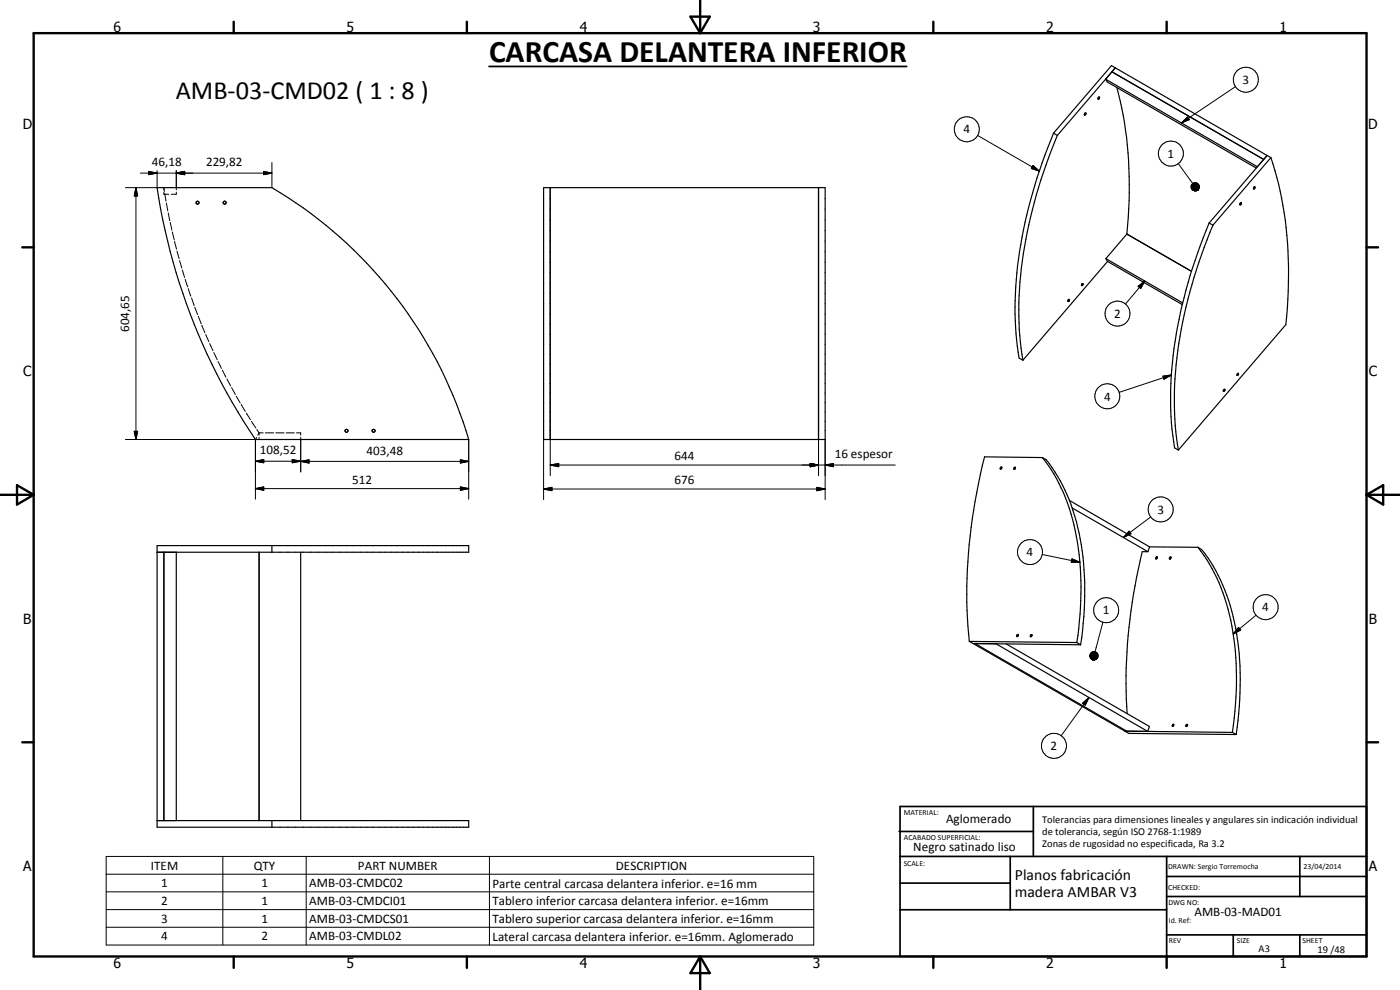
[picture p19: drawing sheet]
<svg xmlns="http://www.w3.org/2000/svg" width="420mm" height="297mm" viewBox="0 0 420 297" stroke-linecap="round" stroke-linejoin="round" font-family="sans-serif">
<defs><g id="words">
<text font-size="9.4" x="146.8" y="18.6">CARCASA DELANTERA INFERIOR</text>
<text font-size="7.9" x="52.7" y="29.8">AMB-03-CMD02 ( 1 : 8 )</text>
<g font-size="4.7">
<text x="304.6" y="263.9">Planos fabricación</text>
<text x="304.6" y="269.3">madera AMBAR V3</text>
</g>
<g font-size="4.2">
<text x="34" y="9.6">6</text>
<text x="104" y="9.6">5</text>
<text x="174" y="9.6">4</text>
<text x="244" y="9.6">3</text>
<text x="314" y="9.6">2</text>
<text x="384" y="9.6">1</text>
<text x="6.8" y="38.7">D</text>
<text x="410.6" y="38.7">D</text>
<text x="7" y="112.9">C</text>
<text x="410.8" y="112.9">C</text>
<text x="7" y="187.1">B</text>
<text x="410.8" y="187.1">B</text>
<text x="7" y="261.4">A</text>
<text x="410.8" y="261.4">A</text>
<text x="34" y="290.4">6</text>
<text x="104" y="290.4">5</text>
<text x="174" y="290.4">4</text>
<text x="244" y="290.4">3</text>
<text x="314" y="290.4">2</text>
<text x="384" y="290.4">1</text>
</g>
<g font-size="3.9">
<text x="372.9" y="25.2">3</text>
<text x="289.2" y="40">4</text>
<text x="350.4" y="47.3">1</text>
<text x="45.6" y="49.9">46,18</text>
<text x="61.8" y="49.9">229,82</text>
<text x="334.4" y="95.4">2</text>
<text x="38.7" y="99.6" transform="rotate(-90 38.7 99.6)">604,65</text>
<text x="331.3" y="120.2">4</text>
<text x="78" y="136.3">108,52</text>
<text x="110" y="136.4">403,48</text>
<text x="250.5" y="137.3">16 espesor</text>
<text x="202.4" y="138">644</text>
<text x="105.7" y="145.1">512</text>
<text x="202.4" y="145.2">676</text>
<text x="347.3" y="154.1">3</text>
<text x="308.1" y="166.9">4</text>
<text x="331" y="184.3">1</text>
<text x="378.8" y="183.4">4</text>
<text x="315.3" y="225">2</text>
<text x="283.9" y="247.1">Aglomerado</text>
<text x="274.1" y="255.3">Negro satinado liso</text>
<text x="45.3" y="260.9">ITEM</text>
<text x="76.1" y="260.9">QTY</text>
<text x="107.4" y="260.9">PART NUMBER</text>
<text x="184.9" y="260.9">DESCRIPTION</text>
<text x="48.4" y="266.2">1</text>
<text x="78.4" y="266.2">1</text>
<text x="92.8" y="266.2">AMB-03-CMDC02</text>
<text x="147.8" y="266.3">Parte central carcasa delantera inferior. e=16 mm</text>
<text x="48.4" y="271.5">2</text>
<text x="78.4" y="271.5">1</text>
<text x="92.8" y="271.5">AMB-03-CMDCI01</text>
<text x="147.8" y="271.6">Tablero inferior carcasa delantera inferior. e=16mm</text>
<text x="358.5" y="275">AMB-03-MAD01</text>
<text x="48.4" y="276.9">3</text>
<text x="78.4" y="276.9">1</text>
<text x="92.8" y="276.9">AMB-03-CMDCS01</text>
<text x="147.8" y="276.9">Tablero superior carcasa delantera inferior. e=16mm</text>
<text x="48.4" y="282.2">4</text>
<text x="78.4" y="282.2">2</text>
<text x="92.8" y="282.2">AMB-03-CMDL02</text>
<text x="147.8" y="282.2">Lateral carcasa delantera inferior. e=16mm. Aglomerado</text>
</g>
<g font-size="3.1">
<text x="312.7" y="246.8">Tolerancias para dimensiones lineales y angulares sin indicación individual</text>
<text x="312.7" y="250.4">de tolerancia, según ISO 2768-1:1989</text>
<text x="312.7" y="254">Zonas de rugosidad no especificada, Ra 3.2</text>
<text x="377.7" y="285.6">A3</text>
<text x="395.4" y="285.9">19 /48</text>
</g>
<g font-size="2.4">
<text x="271.2" y="244.4">MATERIAL:</text>
<text x="271.3" y="252">ACABADO SUPERFICIAL:</text>
<text x="271.2" y="259.7">SCALE:</text>
<text x="350.6" y="260.8">DRAWN: Sergio Torremocha</text>
<text x="391.2" y="260.6">23/04/2014</text>
<text x="350.6" y="267">CHECKED:</text>
<text x="350.6" y="271.4">DWG NO:</text>
<text x="350.8" y="276.9">Id. Ref:</text>
<text x="350.8" y="282.8">REV</text>
<text x="371.2" y="282.9">SIZE</text>
<text x="390.9" y="282.9">SHEET</text>
</g>
</g></defs>
<g fill="none" stroke="#000" stroke-width=".3">
<path d="M354.6 36.9l1.8-1.8 .5 .8zM370.8 26l-16.2 10.9M40.8 56.3l.5 2.5h-1zM40.8 56.3v75.6M42.1 51.9h39.5M44.7 51.4l2.4 .5-2.4 .5zM47.1 51.2v5.1h-9.5M49.2 57v-.7l.1 1.1M49.2 57.7v.6h1.5M49.4 58l.4 2.4M52.9 51.9l2.5-.5v1zM52.9 51.2v5.8"/>
<path d="M52.9 57.7v.6h-1.5M79.2 51.4l2.4 .5-2.4 .5zM81.6 48.8v7.5M293.4 40.6l18.5 10.8M310 49.7l1.9 1.7-2.4-.9zM353.6 49.1l4.4 5.9M357.5 55.8l1.9 1.3-1.9-1zM357.5 56.1l1.9 1-1.9-.8zM357.5 56.3l1.9 .8-1.8-.5zM357.5 55.5l1.9 1.6-1.9-1.3zM357.6 56.6l1.8 .5-1.7-.3zM357.7 55.3l1.7 1.8-1.9-1.6z"/>
<path d="M357.7 56.8l1.7 .3-1.5-.1zM357.8 55.1l.3-.2 1.3 2.2zM357.8 55.1l1.6 2-1.7-1.8zM357.9 57l1.5 .1zM358.1 54.9h.2l1.1 2.2zM358.2 57.1h1.2zM358.3 54.9l.3-.1 .8 2.3zM358.4 57.3l1-.2zM358.6 54.8h.2l.6 2.3zM358.7 57.3l.7-.2zM358.8 54.8l.3 .1 .3 2.2zM358.9 57.3l.5-.2z"/>
<path d="M359.1 54.9l.3 .1v2.1zM359.2 57.2l.2-.1zM359.4 55l.2 .2-.2 1.9zM359.5 55v2.1M359.6 55.2l.1 .2-.3 1.7zM359.7 55.4l.2 .2-.5 1.5zM359.8 56.6l-.4 .5zM359.9 56.4l-.5 .7zM359.9 55.6v.3l-.5 1.2zM359.9 56.1l-.5 1zM359.9 55.9l-.5 1.2zM49.9 61l.5 2.3"/>
<path d="M50.5 63.9l.5 2.3M51.1 66.7l.5 2.3M51.7 69.6l.6 2.3M52.4 72.5l.6 2.3M53.1 75.4l.7 2.2M53.9 78.2l.7 2.2M54.7 81l.7 2.3M55.6 83.8l.7 2.3M56.5 86.6l.8 2.3M57.5 89.4l.7 2.2M58.5 92.2l.8 2.2M59.5 94.9l.9 2.3"/>
<path d="M60.6 97.7l.9 2.2M341.6 85.9l2-1.6-1.3 2.3zM343.6 84.3l-5.8 6.9M61.8 100.4l.9 2.1M62.9 103.1l1 2.1M64.2 105.8l1 2.1M65.4 108.5l1.1 2M66.7 111.1l1.1 2.1M68.1 113.7l1.1 2M69.5 116.3l1.1 2.1M70.9 118.9l1.2 2M349 112.9l2.5-.4-2.2 1.3z"/>
<path d="M351.5 112.5l-15.6 5.2M37.6 131.9h39.1M40.3 129.4h1l-.5 2.5zM72.4 121.4l1.2 2M73.9 124l1.3 1.9M75.5 126.4l1.3 2M76.7 138.4l2.5-.5v1zM76.7 131.9v17.9M76.7 138.4h13.5M77 131.2l-.3 .7M77.1 128.9l.7 1M77.8 129.9l-.4 .7"/>
<path d="M77.8 129.9v.7M77.8 131.2v.7M77.8 129.9h1.2M79.6 129.9h2.5M82.8 129.9h2.4M85.9 129.9h2.4M87.7 137.9l2.5 .5-2.5 .5zM89 129.9h1.2v.7M90.2 138.4l2.5-.4v.9zM90.2 131.2v10.4M90.2 138.4h50.5M138.2 138l2.5 .4-2.5 .5z"/>
<path d="M140.7 131.9v17.9M163.1 131.9v18M165.1 139.5l2.6-.4v.9zM165.1 139.5h103.6M165.1 131.9v10.8M243.2 139.1l2.4 .4-2.4 .5zM245.6 131.9v10.8M247.6 139.5l2.5-.4v.9zM247.6 131.9v18M76.7 146.6l2.5-.5v1zM76.7 146.6h64M138.2 146.1l2.5 .5-2.5 .5z"/>
<path d="M163.1 146.7l2.5-.5v1zM163.1 146.7h84.5M245.1 146.2l2.5 .5-2.5 .5zM338.9 159.4l.5 .7-2.3 1.2zM345.3 155.1l-8.2 6.2M312.8 166.4l11.3 2.3M321.7 167.7l2.4 1h-2.6zM327.1 196.8l.9 1.2zM327.1 196.5l.9 1.5-.9-1.2zM327.1 197l.9 1zM327.2 196.3l.8 1.7-.9-1.5zM327.2 197.3l.8 .7z"/>
<path d="M327.3 196l.2-.2 .5 2.2zM327.3 196l.7 2-.8-1.7zM327.3 197.5l.7 .5zM327.5 195.8l.2-.1 .3 2.3zM327.5 197.7l.5 .3zM327.7 195.7l.2-.2 .1 2.5zM327.7 197.9l.3 .1zM327.9 195.5v2.5M327.9 195.5h.3l-.2 2.5zM328 198h.5zM328 198l.8-.1zM328 198l1-.2z"/>
<path d="M328 198l1.2-.4zM328 198l1.4-.6zM328 198l1.5-.9-.1 .3zM328 198l1.6-1.1-.1 .2zM328 198l1.6-1.4v.3zM328.1 195.5v2.5M328.2 195.5h.3l-.5 2.5zM328.5 195.5l.2 .1-.7 2.4zM328.7 195.6l.3 .1-1 2.3zM329 195.7l.2 .2-1.2 2.1zM329.2 195.9l.2 .2-1.4 1.9zM329.4 196.1l.1 .2-1.5 1.7z"/>
<path d="M329.5 196.3l.1 .3-1.6 1.4zM331 186.7l-2.4 8.8M371.7 188.3l.7 .7-2.3 1.2zM377 184.6l-6.9 5.6M324.9 211l1.9-1.7-1.1 2.3zM326.8 209.3l-8.3 11.5M31.9 257h212.3v26.5h-212.3zM66.9 257v26.5M91.9 257v26.5M146.9 257v26.5M31.9 262.3h212.3M31.9 267.6h212.3"/>
<path d="M31.9 272.9h212.3M31.9 278.2h212.3"/>
<circle cx="290.1" cy="38.8" r="3.8"/>
<circle cx="373.9" cy="23.9" r="3.7"/>
<circle cx="351.4" cy="46.1" r="3.8"/>
<circle cx="335.4" cy="94.1" r="3.7"/>
<circle cx="332.3" cy="118.9" r="3.8"/>
<circle cx="348.3" cy="152.8" r="3.8"/>
<circle cx="309.1" cy="165.6" r="3.7"/>
<circle cx="332" cy="183.1" r="3.7"/>
<circle cx="379.8" cy="182.2" r="3.8"/>
<circle cx="316.3" cy="223.8" r="3.8"/>
</g>
<g fill="none" stroke="#000" stroke-width=".35">
<path d="M316.2 40a140.4 140.4 0 0 0-11.6 54.2l.5 7.7 .7 5.5 1.2 .7M316.2 40l1.1 .6M325.6 34l.1-.1a.31 .31 0 0 1 .1 .4 .31 .31 0 0 1-.3 .2zM329.6 29.2l.4 .1-.4 .5zM331.8 23.7l.5 .9 44.7 25.8M333.7 21.5l45.6 26.3-2 2.2-45.5-26.3zM334.7 20.4l45.6 26.3M334.7 20.4l-17.4 20.2M334.7 20.4l-1.1-.7-17.4 20.3M335.2 26.2a120.1 120.1 0 0 1 3 44M47.1 56.3h34.5a131.1 131.1 0 0 1 59.1 75.6h-64a183.1 183.1 0 0 1-29.6-75.6zM163.1 56.3h84.5v75.6h-84.5z"/>
<path d="M165.1 56.3v75.6M245.6 56.3v75.6M317.3 40.6a145.1 145.1 0 0 0-11.5 50.2 90.5 90.5 0 0 0 1.2 17.3M376.4 56.1l.1-.1a.29 .29 0 0 1 .1 .5 .29 .29 0 0 1-.4 0zM380.3 46.7l-17.4 20.2M380.3 46.7l1.1 .6M381.4 47.3a113.1 113.1 0 0 1 5 45l-.5 5.1-32.3 37.6M381.4 47.3l-17.4 20.3M331.9 77.6l.5 .8M331.9 77.6l23.1 13.3M332.4 78.4l-25.4 29.7M332.4 78.4l22.4 13"/>
<path d="M338.2 70.2l19.4 11.2M338.2 70.2l-6.3 7.4M362.9 66.9a138.4 138.4 0 0 0-11.6 54.3l.3 5.8 .9 7.4 1.1 .6M362.9 66.9l1.1 .7M364 67.6a138.4 138.4 0 0 0-11.5 54.2l.4 7.7 .7 5.5M372.3 60.9a.31 .31 0 0 1 .3 .4 .31 .31 0 0 1-.5 .2zM320.7 89.9l.3 .2-.5 .4zM324.7 85.2l.1-.1a.3 .3 0 0 1 .2 .4 .3 .3 0 0 1-.4 .1zM367.3 116.9l.2-.1a.34 .34 0 0 1 .1 .4 .34 .34 0 0 1-.4 .2zM371.3 112.2l.2-.2 .2 .2-.3 .4zM312.8 137.3a56.8 56.8 0 0 1 11.3 31.1 102.7 102.7 0 0 1-.9 24.4M312.8 137.3l1.2 .6a54.4 54.4 0 0 1 10.8 27.4 101.1 101.1 0 0 1-.5 28.2"/>
<path d="M312.8 137.3l-17.3-.2a159.6 159.6 0 0 0-4.6 55.3M300.3 140.3l.3-.2 .1 .2-.4 .5zM304.5 140.2a.28 .28 0 0 1 .2 .4 .28 .28 0 0 1-.4 .1zM321 150.2l24 13.9M321.8 152.4l22.7 13.1M47.1 165.7h93.6v-2h-93.6v84.5h93.6v-2h-93.6M49.2 165.7v80.5M52.9 165.7v80.5M77.8 165.7v80.5M81.6 163.7v2M90.2 165.7v80.5M344.5 165.5h-1.7a163.6 163.6 0 0 0-4.5 48.7"/>
<path d="M345 164.1l14.5 .1M345 164.1l-.5 1.4M347 167.2l.2-.2 .1 .3-.2 .4-.2-.1zM351 167.7h.1M351 167.3l.4-.1-.3 .6zM359.5 164.2a57.7 57.7 0 0 1 11.2 31.1 103.4 103.4 0 0 1-.8 24.5M359.5 164.2l1.1 .7a57.3 57.3 0 0 1 11.3 31.1 109.1 109.1 0 0 1-.9 24.4M290.9 192.4l32.3 .4M290.9 192.4l1.1 .7M292 193.1l45.6 26.3M292 193.1l32.3 .4M292.6 193.1l45.5 26.3"/>
<path d="M298.9 193.2l45.6 26.3 .5-1.5-43-24.8M305.3 190.5h.3l-.4 .5zM309.4 190.4a.3 .3 0 0 1 .3 .4 .3 .3 0 0 1-.5 .2zM323.2 192.8l1.1 .7M337.6 219.4l32.3 .4M337.6 219.4l1.1 .6 32.3 .4M337.8 219.2l-.2 .2M351.9 217.4l.4 .1-.3 .4-.2-.1zM355.9 217.9l.1 .1M356.1 217.4l.3 .2-.4 .4zM369.9 219.8l1.1 .6M81.6 246.2v2"/>
<circle cx="59.3" cy="60.8" r=".44"/>
<circle cx="67.4" cy="60.8" r=".44"/>
<circle cx="104" cy="129.3" r=".44"/>
<circle cx="112.1" cy="129.3" r=".44"/>
</g>
<g fill="none" stroke="#000" stroke-width=".71">
<path d="M10.1 9.9h400v277.1h-400zM70.1 6.5v3.4M140.1 6.5v3.4M207.2 5h5.8l-2.9 4.9zM210.1 0v9.9M280.1 6.5v3.4M350.1 6.5v3.4M6.7 74.2h3.4M410.1 74.2h3.5M.1 148.5h10M5.1 145.6l5 2.9-5 2.9zM410.1 148.5h10"/>
<path d="M410.1 148.5l5-2.9v5.8zM6.7 222.7h3.4M410.1 222.7h3.5M70.1 287v3.4M140.1 287v3.4M210.1 287v10M210.1 287l2.9 5h-5.8zM280.1 287v3.4M350.1 287v3.4"/>
</g>
<g fill="none" stroke="#000" stroke-width=".51">
<path d="M269.8 249.5h40.3M270.1 242h140v45h-140zM270.1 257h140M303.2 257v16M310.1 242v15M350.1 257v30M390.1 257v12M270.1 265h33.1M270.1 273h80M350.1 269h60M350.1 263h60M350.1 280.5h60"/>
<path d="M370.1 280.5v6.5M390.1 280.5v6.5"/>
</g>
<path d="M146.8 19.9h125.3" fill="none" stroke="#000" stroke-width=".53"/>
<g fill="#000">
<path d="M354.6 36.9l1.8-1.8 .5 .8zM40.8 56.3l.5 2.5h-1zM44.7 51.4l2.4 .5-2.4 .5zM52.9 51.9l2.5-.5v1zM79.2 51.4l2.4 .5-2.4 .5zM310 49.7l1.9 1.7-2.4-.9zM359.8 56.6l-.4 .5zM359.9 56.4l-.5 .7zM359.9 56.1l-.5 1zM359.9 55.9l-.5 1.2zM359.9 55.6v.3l-.5 1.2zM359.7 55.4l.2 .2-.5 1.5z"/>
<path d="M359.6 55.2l.1 .2-.3 1.7zM358.8 54.8l.3 .1 .3 2.2zM358.6 54.8h.2l.6 2.3zM358.3 54.9l.3-.1 .8 2.3zM358.1 54.9h.2l1.1 2.2zM357.8 55.1l.3-.2 1.3 2.2zM357.8 55.1l1.6 2-1.7-1.8zM357.7 55.3l1.7 1.8-1.9-1.6zM357.5 55.5l1.9 1.6-1.9-1.3zM357.5 55.8l1.9 1.3-1.9-1zM357.5 56.1l1.9 1-1.9-.8zM357.5 56.3l1.9 .8-1.8-.5z"/>
<path d="M357.6 56.6l1.8 .5-1.7-.3zM357.7 56.8l1.7 .3-1.5-.1zM357.9 57l1.5 .1zM358.2 57.1h1.2zM358.4 57.3l1-.2zM358.7 57.3l.7-.2zM358.9 57.3l.5-.2zM359.2 57.2l.2-.1zM341.6 85.9l2-1.6-1.3 2.3zM349 112.9l2.5-.4-2.2 1.3zM40.3 129.4h1l-.5 2.5zM76.7 138.4l2.5-.5v1z"/>
<path d="M87.7 137.9l2.5 .5-2.5 .5zM90.2 138.4l2.5-.4v.9zM138.2 138l2.5 .4-2.5 .5zM165.1 139.5l2.6-.4v.9zM247.6 139.5l2.5-.4v.9zM76.7 146.6l2.5-.5v1zM138.2 146.1l2.5 .5-2.5 .5zM163.1 146.7l2.5-.5v1zM243.2 139.1l2.4 .4-2.4 .5zM245.1 146.2l2.5 .5-2.5 .5zM338.9 159.4l.5 .7-2.3 1.2zM321.7 167.7l2.4 1h-2.6z"/>
<path d="M328 198h.5zM328 198l.8-.1zM328 198l1-.2zM328 198l1.2-.4zM328 198l1.4-.6zM328 198l1.5-.9-.1 .3zM328 198l1.6-1.1-.1 .2zM328 198l1.6-1.4v.3zM329.5 196.3l.1 .3-1.6 1.4zM329.4 196.1l.1 .2-1.5 1.7zM329.2 195.9l.2 .2-1.4 1.9zM329 195.7l.2 .2-1.2 2.1z"/>
<path d="M328.7 195.6l.3 .1-1 2.3zM328.5 195.5l.2 .1-.7 2.4zM328.2 195.5h.3l-.5 2.5zM327.5 195.8l.2-.1 .3 2.3zM327.3 196l.2-.2 .5 2.2zM327.3 196l.7 2-.8-1.7zM327.2 196.3l.8 1.7-.9-1.5zM327.1 196.5l.9 1.5-.9-1.2zM327.1 196.8l.9 1.2zM327.1 197l.9 1zM327.2 197.3l.8 .7zM327.3 197.5l.7 .5z"/>
<path d="M327.5 197.7l.5 .3zM327.7 197.9l.3 .1zM371.7 188.3l.7 .7-2.3 1.2zM324.9 211l1.9-1.7-1.1 2.3z"/>
</g>
<path d="M359.3 54.9v2.2" fill="none" stroke="#000" stroke-width=".34"/>
<use href="#words"/>
</svg>
